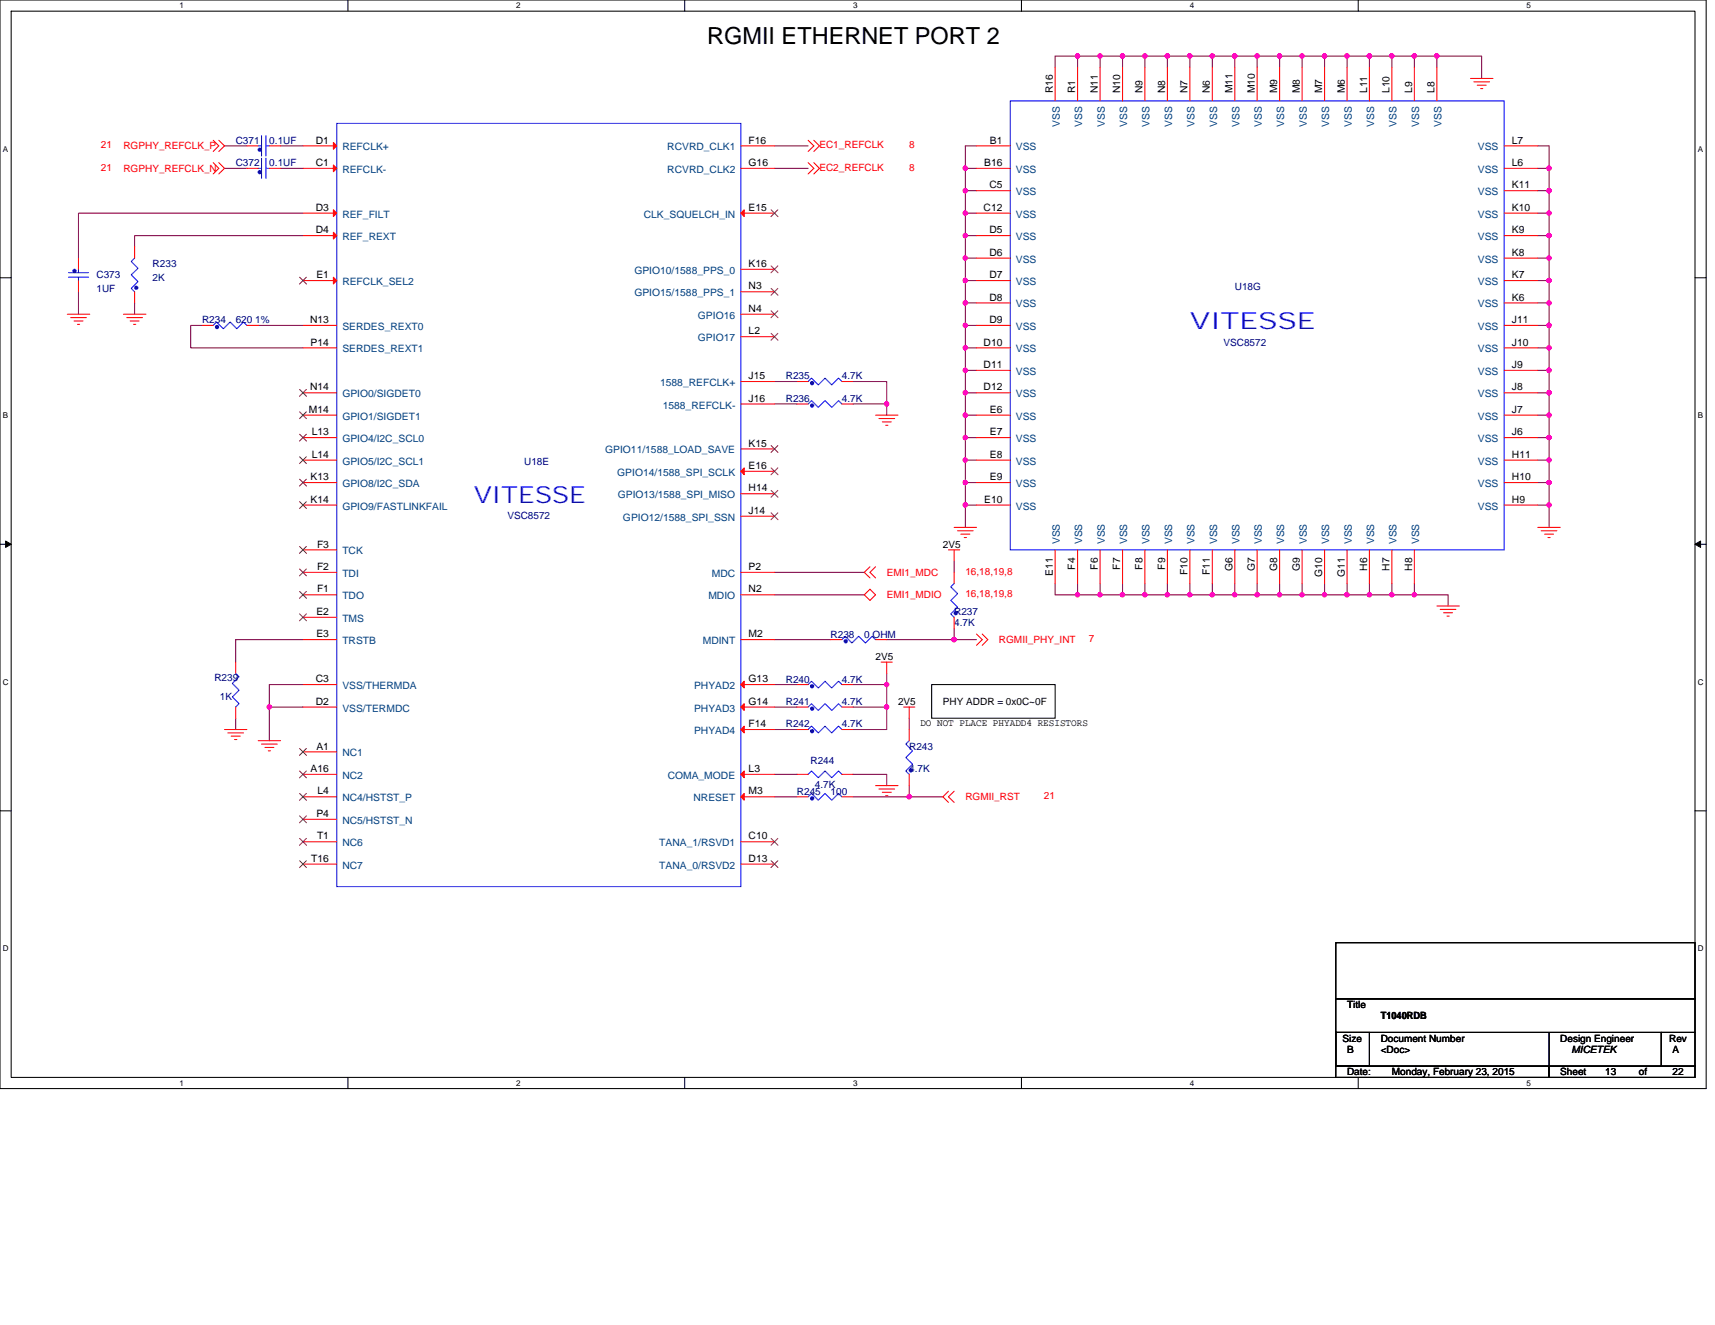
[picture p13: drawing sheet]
<svg xmlns="http://www.w3.org/2000/svg" width="279mm" height="216mm" viewBox="0 0 279 216" stroke-linecap="round" stroke-linejoin="round" font-family="sans-serif">
<defs><g id="words">
<text font-size="3.8" x="115.2" y="7.1">RGMII ETHERNET PORT 2</text>
<g font-size="3.8" fill="#00f">
<text x="193.8" y="53.6">VITESSE</text>
<text x="77.2" y="81.9">VITESSE</text>
</g>
<g font-size="1.7">
<text x="171.5" y="15.2" transform="rotate(-90 171.5 15.2)">R16</text>
<text x="175.2" y="15.2" transform="rotate(-90 175.2 15.2)">R1</text>
<text x="178.8" y="15.2" transform="rotate(-90 178.8 15.2)">N11</text>
<text x="182.5" y="15.2" transform="rotate(-90 182.5 15.2)">N10</text>
<text x="186.1" y="15.2" transform="rotate(-90 186.1 15.2)">N9</text>
<text x="189.8" y="15.2" transform="rotate(-90 189.8 15.2)">N8</text>
<text x="193.5" y="15.2" transform="rotate(-90 193.5 15.2)">N7</text>
<text x="197.1" y="15.2" transform="rotate(-90 197.1 15.2)">N6</text>
<text x="200.8" y="15.2" transform="rotate(-90 200.8 15.2)">M11</text>
<text x="204.4" y="15.2" transform="rotate(-90 204.4 15.2)">M10</text>
<text x="208.1" y="15.2" transform="rotate(-90 208.1 15.2)">M9</text>
<text x="211.8" y="15.2" transform="rotate(-90 211.8 15.2)">M8</text>
<text x="215.4" y="15.2" transform="rotate(-90 215.4 15.2)">M7</text>
<text x="219.1" y="15.2" transform="rotate(-90 219.1 15.2)">M6</text>
<text x="222.7" y="15.2" transform="rotate(-90 222.7 15.2)">L11</text>
<text x="226.4" y="15.2" transform="rotate(-90 226.4 15.2)">L10</text>
<text x="230" y="15.2" transform="rotate(-90 230 15.2)">L9</text>
<text x="233.7" y="15.2" transform="rotate(-90 233.7 15.2)">L8</text>
<text x="51.5" y="23.4">D1</text>
<text x="122" y="23.4">F16</text>
<text x="161.3" y="23.4">B1</text>
<text x="246.3" y="23.4">L7</text>
<text x="51.5" y="27.1">C1</text>
<text x="122" y="27.1">G16</text>
<text x="160.3" y="27.1">B16</text>
<text x="246.3" y="27.1">L6</text>
<text x="51.5" y="34.4">D3</text>
<text x="122" y="34.4">E15</text>
<text x="160.3" y="34.4">C12</text>
<text x="161.2" y="30.7">C5</text>
<text x="246.3" y="34.4">K10</text>
<text x="246.3" y="30.7">K11</text>
<text x="51.5" y="38">D4</text>
<text x="161.2" y="38">D5</text>
<text x="161.2" y="41.7">D6</text>
<text x="246.3" y="41.7">K8</text>
<text x="246.3" y="38">K9</text>
<text x="51.5" y="45.3">E1</text>
<text x="122" y="47.2">N3</text>
<text x="122" y="43.5">K16</text>
<text x="161.2" y="45.3">D7</text>
<text x="246.3" y="45.3">K7</text>
<text x="50.5" y="52.6">N13</text>
<text x="122" y="50.8">N4</text>
<text x="161.2" y="52.6">D9</text>
<text x="161.2" y="49">D8</text>
<text x="246.3" y="52.6">J11</text>
<text x="246.3" y="49">K6</text>
<text x="50.6" y="56.3">P14</text>
<text x="122" y="54.5">L2</text>
<text x="160.3" y="56.3">D10</text>
<text x="160.3" y="60">D11</text>
<text x="246.3" y="60">J9</text>
<text x="246.3" y="56.3">J10</text>
<text x="50.5" y="63.6">N14</text>
<text x="122" y="61.8">J15</text>
<text x="122" y="65.4">J16</text>
<text x="160.3" y="63.6">D12</text>
<text x="246.3" y="63.6">J8</text>
<text x="50.3" y="67.3">M14</text>
<text x="50.8" y="70.9">L13</text>
<text x="161.3" y="67.3">E6</text>
<text x="161.3" y="70.9">E7</text>
<text x="246.3" y="70.9">J6</text>
<text x="246.3" y="67.3">J7</text>
<text x="50.8" y="74.6">L14</text>
<text x="122" y="76.4">E16</text>
<text x="122" y="72.8">K15</text>
<text x="161.3" y="74.6">E8</text>
<text x="246.3" y="74.6">H11</text>
<text x="50.6" y="78.3">K13</text>
<text x="50.6" y="81.9">K14</text>
<text x="122" y="83.7">J14</text>
<text x="122" y="80.1">H14</text>
<text x="160.3" y="81.9">E10</text>
<text x="161.3" y="78.3">E9</text>
<text x="246.3" y="81.9">H9</text>
<text x="246.3" y="78.3">H10</text>
<text x="51.6" y="89.2">F3</text>
<text x="51.6" y="92.9">F2</text>
<text x="122" y="92.9">P2</text>
<text x="171.5" y="93.9" transform="rotate(-90 171.5 93.9)">E11</text>
<text x="175.2" y="92.8" transform="rotate(-90 175.2 92.8)">F4</text>
<text x="178.8" y="92.8" transform="rotate(-90 178.8 92.8)">F6</text>
<text x="182.5" y="92.8" transform="rotate(-90 182.5 92.8)">F7</text>
<text x="186.1" y="92.8" transform="rotate(-90 186.1 92.8)">F8</text>
<text x="189.8" y="92.8" transform="rotate(-90 189.8 92.8)">F9</text>
<text x="193.5" y="93.7" transform="rotate(-90 193.5 93.7)">F10</text>
<text x="197.1" y="93.7" transform="rotate(-90 197.1 93.7)">F11</text>
<text x="200.8" y="93.1" transform="rotate(-90 200.8 93.1)">G6</text>
<text x="204.4" y="93.1" transform="rotate(-90 204.4 93.1)">G7</text>
<text x="208.1" y="93.1" transform="rotate(-90 208.1 93.1)">G8</text>
<text x="211.8" y="93.1" transform="rotate(-90 211.8 93.1)">G9</text>
<text x="215.4" y="94" transform="rotate(-90 215.4 94)">G10</text>
<text x="219.1" y="94" transform="rotate(-90 219.1 94)">G11</text>
<text x="222.7" y="93" transform="rotate(-90 222.7 93)">H6</text>
<text x="226.4" y="93" transform="rotate(-90 226.4 93)">H7</text>
<text x="230" y="93" transform="rotate(-90 230 93)">H8</text>
<text x="51.5" y="100.2">E2</text>
<text x="51.6" y="96.5">F1</text>
<text x="122" y="96.5">N2</text>
<text x="51.5" y="103.8">E3</text>
<text x="122" y="103.8">M2</text>
<text x="51.5" y="111.2">C3</text>
<text x="122" y="111.2">G13</text>
<text x="51.5" y="114.8">D2</text>
<text x="122" y="114.8">G14</text>
<text x="122" y="118.5">F14</text>
<text x="50.6" y="125.8">A16</text>
<text x="51.5" y="122.1">A1</text>
<text x="122" y="125.8">L3</text>
<text x="51.7" y="129.5">L4</text>
<text x="122" y="129.5">M3</text>
<text x="51.5" y="133.1">P4</text>
<text x="51.6" y="136.8">T1</text>
<text x="122" y="136.8">C10</text>
<text x="50.7" y="140.4">T16</text>
<text x="122" y="140.4">D13</text>
</g>
<g font-size="1.7" fill="#004080">
<text x="172.7" y="20.7" transform="rotate(-90 172.7 20.7)">VSS</text>
<text x="176.3" y="20.7" transform="rotate(-90 176.3 20.7)">VSS</text>
<text x="180" y="20.7" transform="rotate(-90 180 20.7)">VSS</text>
<text x="183.6" y="20.7" transform="rotate(-90 183.6 20.7)">VSS</text>
<text x="187.3" y="20.7" transform="rotate(-90 187.3 20.7)">VSS</text>
<text x="190.9" y="20.7" transform="rotate(-90 190.9 20.7)">VSS</text>
<text x="194.6" y="20.7" transform="rotate(-90 194.6 20.7)">VSS</text>
<text x="198.3" y="20.7" transform="rotate(-90 198.3 20.7)">VSS</text>
<text x="201.9" y="20.7" transform="rotate(-90 201.9 20.7)">VSS</text>
<text x="205.6" y="20.7" transform="rotate(-90 205.6 20.7)">VSS</text>
<text x="209.2" y="20.7" transform="rotate(-90 209.2 20.7)">VSS</text>
<text x="212.9" y="20.7" transform="rotate(-90 212.9 20.7)">VSS</text>
<text x="216.6" y="20.7" transform="rotate(-90 216.6 20.7)">VSS</text>
<text x="220.2" y="20.7" transform="rotate(-90 220.2 20.7)">VSS</text>
<text x="223.9" y="20.7" transform="rotate(-90 223.9 20.7)">VSS</text>
<text x="227.5" y="20.7" transform="rotate(-90 227.5 20.7)">VSS</text>
<text x="231.2" y="20.7" transform="rotate(-90 231.2 20.7)">VSS</text>
<text x="234.8" y="20.7" transform="rotate(-90 234.8 20.7)">VSS</text>
<text x="55.8" y="24.5">REFCLK+</text>
<text x="55.8" y="28.2">REFCLK-</text>
<text x="108.7" y="24.5">RCVRD_CLK1</text>
<text x="108.7" y="28.2">RCVRD_CLK2</text>
<text x="165.5" y="24.5">VSS</text>
<text x="165.5" y="28.2">VSS</text>
<text x="240.8" y="28.2">VSS</text>
<text x="240.8" y="24.5">VSS</text>
<text x="55.8" y="35.5">REF_FILT</text>
<text x="104.9" y="35.5">CLK_SQUELCH_IN</text>
<text x="165.5" y="31.8">VSS</text>
<text x="165.5" y="35.5">VSS</text>
<text x="240.8" y="35.5">VSS</text>
<text x="240.8" y="31.8">VSS</text>
<text x="55.8" y="39.1">REF_REXT</text>
<text x="165.5" y="39.1">VSS</text>
<text x="240.8" y="39.1">VSS</text>
<text x="55.8" y="46.5">REFCLK_SEL2</text>
<text x="103.4" y="44.6">GPIO10/1588_PPS_0</text>
<text x="165.5" y="42.8">VSS</text>
<text x="165.5" y="46.5">VSS</text>
<text x="240.8" y="42.8">VSS</text>
<text x="240.8" y="46.5">VSS</text>
<text x="55.8" y="53.8">SERDES_REXT0</text>
<text x="103.4" y="48.3">GPIO15/1588_PPS_1</text>
<text x="113.7" y="51.9">GPIO16</text>
<text x="165.5" y="53.8">VSS</text>
<text x="165.5" y="50.1">VSS</text>
<text x="240.8" y="53.8">VSS</text>
<text x="240.8" y="50.1">VSS</text>
<text x="55.8" y="57.4">SERDES_REXT1</text>
<text x="113.7" y="55.6">GPIO17</text>
<text x="165.5" y="57.4">VSS</text>
<text x="240.8" y="57.4">VSS</text>
<text x="55.8" y="64.7">GPIO0/SIGDET0</text>
<text x="107.5" y="62.9">1588_REFCLK+</text>
<text x="165.5" y="61.1">VSS</text>
<text x="165.5" y="64.7">VSS</text>
<text x="240.8" y="64.7">VSS</text>
<text x="240.8" y="61.1">VSS</text>
<text x="55.8" y="68.4">GPIO1/SIGDET1</text>
<text x="108" y="66.6">1588_REFCLK-</text>
<text x="165.5" y="68.4">VSS</text>
<text x="240.8" y="68.4">VSS</text>
<text x="55.8" y="72.1">GPIO4/I2C_SCL0</text>
<text x="55.8" y="75.7">GPIO5/I2C_SCL1</text>
<text x="98.6" y="73.9">GPIO11/1588_LOAD_SAVE</text>
<text x="100.6" y="77.5">GPIO14/1588_SPI_SCLK</text>
<text x="165.5" y="72.1">VSS</text>
<text x="165.5" y="75.7">VSS</text>
<text x="240.8" y="75.7">VSS</text>
<text x="240.8" y="72.1">VSS</text>
<text x="55.8" y="79.4">GPIO8/I2C_SDA</text>
<text x="55.8" y="83">GPIO9/FASTLINKFAIL</text>
<text x="100.6" y="81.2">GPIO13/1588_SPI_MISO</text>
<text x="165.5" y="79.4">VSS</text>
<text x="165.5" y="83">VSS</text>
<text x="240.8" y="83">VSS</text>
<text x="240.8" y="79.4">VSS</text>
<text x="101.5" y="84.9">GPIO12/1588_SPI_SSN</text>
<text x="172.7" y="88.7" transform="rotate(-90 172.7 88.7)">VSS</text>
<text x="176.3" y="88.7" transform="rotate(-90 176.3 88.7)">VSS</text>
<text x="180" y="88.7" transform="rotate(-90 180 88.7)">VSS</text>
<text x="183.6" y="88.7" transform="rotate(-90 183.6 88.7)">VSS</text>
<text x="187.3" y="88.7" transform="rotate(-90 187.3 88.7)">VSS</text>
<text x="190.9" y="88.7" transform="rotate(-90 190.9 88.7)">VSS</text>
<text x="194.6" y="88.7" transform="rotate(-90 194.6 88.7)">VSS</text>
<text x="198.3" y="88.7" transform="rotate(-90 198.3 88.7)">VSS</text>
<text x="201.9" y="88.7" transform="rotate(-90 201.9 88.7)">VSS</text>
<text x="205.6" y="88.7" transform="rotate(-90 205.6 88.7)">VSS</text>
<text x="209.2" y="88.7" transform="rotate(-90 209.2 88.7)">VSS</text>
<text x="212.9" y="88.7" transform="rotate(-90 212.9 88.7)">VSS</text>
<text x="216.6" y="88.7" transform="rotate(-90 216.6 88.7)">VSS</text>
<text x="220.2" y="88.7" transform="rotate(-90 220.2 88.7)">VSS</text>
<text x="223.9" y="88.7" transform="rotate(-90 223.9 88.7)">VSS</text>
<text x="227.5" y="88.7" transform="rotate(-90 227.5 88.7)">VSS</text>
<text x="231.2" y="88.7" transform="rotate(-90 231.2 88.7)">VSS</text>
<text x="55.8" y="90.3">TCK</text>
<text x="55.8" y="94">TDI</text>
<text x="116" y="94">MDC</text>
<text x="55.8" y="97.7">TDO</text>
<text x="55.8" y="101.3">TMS</text>
<text x="115.4" y="97.7">MDIO</text>
<text x="55.8" y="105">TRSTB</text>
<text x="114.5" y="105">MDINT</text>
<text x="55.8" y="112.3">VSS/THERMDA</text>
<text x="113.1" y="112.3">PHYAD2</text>
<text x="55.8" y="116">VSS/TERMDC</text>
<text x="113.1" y="116">PHYAD3</text>
<text x="113.1" y="119.6">PHYAD4</text>
<text x="55.8" y="123.3">NC1</text>
<text x="55.8" y="126.9">NC2</text>
<text x="55.8" y="130.6">NC4/HSTST_P</text>
<text x="108.8" y="126.9">COMA_MODE</text>
<text x="113" y="130.6">NRESET</text>
<text x="55.8" y="137.9">NC6</text>
<text x="55.8" y="134.2">NC5/HSTST_N</text>
<text x="107.4" y="137.9">TANA_1/RSVD1</text>
<text x="55.8" y="141.5">NC7</text>
<text x="107.4" y="141.5">TANA_0/RSVD2</text>
</g>
<g font-size="1.6" fill="#000080">
<text x="38.4" y="23.4">C371</text>
<text x="43.9" y="23.4">0.1UF</text>
<text x="38.4" y="27.1">C372</text>
<text x="43.9" y="27.1">0.1UF</text>
<text x="15.7" y="45.4">C373</text>
<text x="15.7" y="47.6">1UF</text>
<text x="24.9" y="43.5">R233</text>
<text x="24.9" y="45.7">2K</text>
<text x="201.2" y="47.2">U18G</text>
<text x="32.9" y="52.7">R234</text>
<text x="38.4" y="52.7">620 1%</text>
<text x="199.3" y="56.3">VSC8572</text>
<text x="128" y="61.8">R235</text>
<text x="128" y="65.5">R236</text>
<text x="137.2" y="61.8">4.7K</text>
<text x="137.2" y="65.5">4.7K</text>
<text x="85.4" y="75.7">U18E</text>
<text x="82.7" y="84.5">VSC8572</text>
<text x="155.4" y="100.2">R237</text>
<text x="135.3" y="103.9">R238</text>
<text x="140.8" y="103.9">0 OHM</text>
<text x="155.4" y="102.1">4.7K</text>
<text x="34.9" y="111">R239</text>
<text x="128" y="111.2">R240</text>
<text x="137.2" y="111.2">4.7K</text>
<text x="35.8" y="114.1">1K</text>
<text x="128" y="114.9">R241</text>
<text x="128" y="118.5">R242</text>
<text x="137.2" y="114.9">4.7K</text>
<text x="137.2" y="118.5">4.7K</text>
<text x="132" y="124.5">R244</text>
<text x="148.1" y="122.2">R243</text>
<text x="148.1" y="125.8">4.7K</text>
<text x="129.8" y="129.5">R245</text>
<text x="132.8" y="128.4">4.7K</text>
<text x="135.3" y="129.5">100</text>
</g>
<g font-size="1.6" fill="#f00">
<text x="16.4" y="24.2">21</text>
<text x="16.4" y="27.8">21</text>
<text x="20.1" y="24.3">RGPHY_REFCLK_P</text>
<text x="20.1" y="28">RGPHY_REFCLK_N</text>
<text x="133.5" y="24.2">EC1_REFCLK</text>
<text x="133.5" y="27.8">EC2_REFCLK</text>
<text x="148.1" y="24.2">8</text>
<text x="148.1" y="27.8">8</text>
<text x="144.5" y="93.8">EMI1_MDC</text>
<text x="157.3" y="93.6">16,18,19,8</text>
<text x="144.5" y="97.5">EMI1_MDIO</text>
<text x="157.3" y="97.3">16,18,19,8</text>
<text x="162.8" y="104.8">RGMII_PHY_INT</text>
<text x="177.4" y="104.6">7</text>
<text x="157.3" y="130.4">RGMII_RST</text>
<text x="170.1" y="130.2">21</text>
</g>
<g font-size="1.6">
<text x="153.6" y="89.3">2V5</text>
<text x="142.6" y="107.5">2V5</text>
<text x="146.3" y="114.9">2V5</text>
<text x="149.9" y="118.3">DO NOT PLACE PHYADD4 RESISTORS</text>
<text x="153.6" y="114.9">PHY ADDR = 0x0C~0F</text>
<text x="219.5" y="164.2">Title</text>
<text x="224.9" y="166.1">T1040RDB</text>
<text x="218.7" y="169.7">Size</text>
<text x="219.5" y="171.6">B</text>
<text x="224.9" y="169.7">Document Number</text>
<text x="224.9" y="171.6">&lt;Doc&gt;</text>
<text x="254.2" y="169.7">Design Engineer</text>
<text x="256" y="171.6">MICETEK</text>
<text x="271.9" y="169.7">Rev</text>
<text x="272.5" y="171.6">A</text>
<text x="219.5" y="175.2">Date:</text>
<text x="226.8" y="175.2">Monday, February 23, 2015</text>
<text x="254.2" y="175.2">Sheet</text>
<text x="261.5" y="175.2">13</text>
<text x="267" y="175.2">of</text>
<text x="272.5" y="175.2">22</text>
</g>
<g font-size="1.3">
<text x="29.3" y="1.4">1</text>
<text x="84.1" y="1.4">2</text>
<text x="139" y="1.4">3</text>
<text x="193.8" y="1.4">4</text>
<text x="248.7" y="1.4">5</text>
<text x=".5" y="24.7">A</text>
<text x="276.6" y="24.7">A</text>
<text x=".5" y="68.2">B</text>
<text x="276.6" y="68.2">B</text>
<text x=".5" y="111.6">C</text>
<text x="276.6" y="111.6">C</text>
<text x=".5" y="155">D</text>
<text x="276.6" y="155">D</text>
<text x="29.3" y="176.9">1</text>
<text x="84.1" y="176.9">2</text>
<text x="139" y="176.9">3</text>
<text x="193.8" y="176.9">4</text>
<text x="248.7" y="176.9">5</text>
</g>
</g></defs>
<path d="M0 0h278v177.4h-278zM1.8 1.8h274.3v173.8h-274.3z" fill="none" stroke="#000" stroke-width=".17"/>
<g fill="#fff">
<path d="M29.3 .2h.7v1.5h-.7z"/>
<path d="M29.3 175.7h.7v1.5h-.7z"/>
</g>
<path d="M56.7 0v1.8M56.7 175.6v1.8" fill="none" stroke="#000" stroke-width=".17"/>
<g fill="#fff">
<path d="M84.1 .2h.7v1.5h-.7z"/>
<path d="M84.1 175.7h.7v1.5h-.7z"/>
</g>
<path d="M111.5 0v1.8M111.5 175.6v1.8" fill="none" stroke="#000" stroke-width=".17"/>
<g fill="#fff">
<path d="M139 .2h.7v1.5h-.7z"/>
<path d="M139 175.7h.7v1.5h-.7z"/>
</g>
<path d="M166.4 0v1.8M166.4 175.6v1.8" fill="none" stroke="#000" stroke-width=".17"/>
<g fill="#fff">
<path d="M193.8 .2h.8v1.5h-.8z"/>
<path d="M193.8 175.7h.8v1.5h-.8z"/>
</g>
<path d="M221.3 0v1.8M221.3 175.6v1.8" fill="none" stroke="#000" stroke-width=".17"/>
<g fill="#fff">
<path d="M248.7 .2h.7v1.5h-.7z"/>
<path d="M248.7 175.7h.7v1.5h-.7z"/>
<path d="M.5 23.5h.8v1.5h-.8z"/>
<path d="M276.6 23.5h.9v1.5h-.9z"/>
<path d="M.5 67h.8v1.4h-.8z"/>
<path d="M276.6 67h.9v1.4h-.9z"/>
</g>
<path d="M0 45.3h1.8M276.1 45.3h1.9" fill="none" stroke="#000" stroke-width=".17"/>
<g fill="#fff">
<path d="M.5 110.4h.9v1.5h-.9z"/>
<path d="M276.6 110.4h1v1.5h-1z"/>
</g>
<path d="M0 88.7h1.8M276.1 88.7h1.9" fill="none" stroke="#000" stroke-width=".17"/>
<path d="M.9 88.2l.9 .5-.9 .5zM276.1 88.7l1-.5v1z" fill="#000" stroke="#000" stroke-width=".16"/>
<g fill="#fff">
<path d="M.5 153.8h.9v1.5h-.9z"/>
<path d="M276.6 153.8h1v1.5h-1z"/>
</g>
<path d="M151.8 111.5h20.1v5.5h-20.1zM0 132.1h1.8M276.1 132.1h1.9M217.6 153.6h58.5v9.2h-58.5zM217.6 162.8h58.5v5.4h-58.5zM217.6 168.2h53.1v5.5h-53.1zM217.6 173.7h34.8v1.9h-34.8zM217.6 168.2h5.5v5.5h-5.5zM252.4 173.7h23.7v1.9h-23.7zM252.4 168.2v5.5M270.7 168.2h5.4v5.5h-5.4z" fill="none" stroke="#000" stroke-width=".17"/>
<g fill="none" stroke="#800040" stroke-width=".17">
<path d="M175.6 9.1v1.9M175.6 9.1h3.6M175.6 9.1h-3.7v1.9M179.2 9.1v1.9M179.2 9.1h3.7M182.9 9.1v1.9M182.9 9.1h3.6M186.5 9.1v1.9M186.5 9.1h3.7M190.2 9.1v1.9M190.2 9.1h3.6M193.8 9.1v1.9"/>
<path d="M193.8 9.1h3.7M197.5 9.1v1.9M197.5 9.1h3.7M201.2 9.1v1.9M201.2 9.1h3.6M204.8 9.1v1.9M204.8 9.1h3.7M208.5 9.1v1.9M208.5 9.1h3.6M212.1 9.1v1.9M212.1 9.1h3.7M215.8 9.1v1.9"/>
<path d="M215.8 9.1h3.7M219.5 9.1v1.9M219.5 9.1h3.6M223.1 9.1v1.9M223.1 9.1h3.7M226.8 9.1h3.6M226.8 9.1v1.9M230.4 9.1v1.9M230.4 9.1h3.7M234.1 9.1v1.9M234.1 9.1h7.3v3.7M36.6 23.8h3.6"/>
<path d="M36.6 27.4h3.6M45.7 23.8h3.7M45.7 27.4h3.7M49.4 34.7h-36.6v7.4M49.4 38.4h-27.5v1.8M126.2 23.8h5.5M126.2 27.4h5.5M157.3 27.4h1.8M157.3 31.1h1.8M157.3 34.7h1.8M157.3 38.4h1.8M157.3 34.7v3.7"/>
<path d="M157.3 27.4v3.7M157.3 38.4v3.7M157.3 31.1v3.6M159.1 23.8h-1.8v3.6M250.5 38.4h1.9M250.5 34.7h1.9M250.5 31.1h1.9M250.5 27.4h1.9M250.5 23.8h1.9v3.6M252.4 38.4v3.7M252.4 34.7v3.7M252.4 31.1v3.6"/>
<path d="M252.4 27.4v3.7M12.8 47.5v3.7M21.9 49.4v1.8M32.9 53h-1.8v3.7h18.3M42.1 53h7.3M157.3 42.1h1.8M157.3 45.7h1.8M157.3 49.4h1.8M157.3 53h1.8M157.3 56.7h1.8M157.3 53v3.7M157.3 42.1v3.6"/>
<path d="M157.3 56.7v3.6M157.3 45.7v3.7M157.3 49.4v3.6M250.5 56.7h1.9M250.5 53h1.9M250.5 49.4h1.9M250.5 45.7h1.9M250.5 42.1h1.9M252.4 56.7v3.6M252.4 53v3.7M252.4 49.4v3.6M252.4 45.7v3.7"/>
<path d="M252.4 42.1v3.6M126.2 62.2h3.6M126.2 65.8h3.6M139 62.2h5.5v3.6M139 65.8h5.5M144.5 65.8v1.8M157.3 60.3h1.8M157.3 64h1.8M157.3 67.6h1.8M157.3 71.3h1.8M157.3 75h1.8M157.3 78.6h1.8"/>
<path d="M157.3 71.3v3.7M157.3 67.6v3.7M157.3 64v3.6M157.3 60.3v3.7M157.3 75v3.6M157.3 78.6v3.7M250.5 78.6h1.9M250.5 75h1.9M250.5 71.3h1.9M250.5 67.6h1.9M250.5 64h1.9M250.5 60.3h1.9"/>
<path d="M252.4 78.6v3.7M252.4 75v3.6M252.4 71.3v3.7M252.4 67.6v3.7M252.4 64v3.6M252.4 60.3v3.7M126.2 93.3h14.6M126.2 96.9h14.6M155.4 91.4v1.9M157.3 82.3h1.8M157.3 82.3v3.6M171.9 95.1v1.8h3.7"/>
<path d="M175.6 96.9h3.6M175.6 95.1v1.8M179.2 95.1v1.8M179.2 96.9h3.7M182.9 96.9h3.6M182.9 95.1v1.8M186.5 96.9h3.7M186.5 95.1v1.8M190.2 96.9h3.6M190.2 95.1v1.8M193.8 96.9h3.7M193.8 95.1v1.8"/>
<path d="M197.5 96.9h3.7M197.5 95.1v1.8M201.2 96.9h3.6M201.2 95.1v1.8M204.8 96.9h3.7M204.8 95.1v1.8M208.5 96.9h3.6M208.5 95.1v1.8M212.1 96.9h3.7M212.1 95.1v1.8M215.8 95.1v1.8M215.8 96.9h3.7"/>
<path d="M219.5 95.1v1.8M219.5 96.9h3.6M223.1 95.1v1.8M223.1 96.9h3.7M226.8 95.1v1.8M226.8 96.9h3.6M230.4 96.9h5.5v1.8M230.4 95.1v1.8M250.5 82.3h1.9M252.4 82.3v3.6M38.4 117v1.9M49.4 111.5h-5.5v3.7"/>
<path d="M49.4 115.2h-5.5v5.5M49.4 104.2h-11v3.7M126.2 104.2h9.1M126.2 111.5h3.6M126.2 115.2h3.6M126.2 118.9h3.6M139 111.5h5.5M139 115.2h5.5M144.5 104.2h10.9M144.5 109.7v1.8M144.5 115.2v3.7h-5.5M144.5 111.5v3.7"/>
<path d="M148.1 117v1.9M155.4 102.4v1.8M155.4 104.2h3.7M126.2 126.2h3.6M126.2 129.8h3.6M139 126.2h5.5v1.8M139 129.8h9.1M148.1 128v1.8M148.1 129.8h5.5"/>
</g>
<g fill="#f0f" stroke="#f0f" stroke-width=".17">
<circle cx="197.5" cy="9.1" r=".36"/>
<circle cx="182.9" cy="9.1" r=".36"/>
<circle cx="215.8" cy="9.1" r=".36"/>
<circle cx="175.5" cy="9.1" r=".36"/>
<circle cx="179.2" cy="9.1" r=".36"/>
<circle cx="201.1" cy="9.1" r=".36"/>
<circle cx="186.5" cy="9.1" r=".36"/>
<circle cx="212.1" cy="9.1" r=".36"/>
<circle cx="204.8" cy="9.1" r=".36"/>
<circle cx="193.8" cy="9.1" r=".36"/>
<circle cx="230.4" cy="9.1" r=".36"/>
<circle cx="190.2" cy="9.1" r=".36"/>
<circle cx="208.5" cy="9.1" r=".36"/>
<circle cx="219.4" cy="9.1" r=".36"/>
<circle cx="157.3" cy="34.7" r=".35"/>
<circle cx="157.3" cy="71.3" r=".35"/>
<circle cx="157.2" cy="67.6" r=".36"/>
<circle cx="157.3" cy="53" r=".35"/>
<circle cx="157.2" cy="64" r=".36"/>
<circle cx="157.3" cy="42" r=".35"/>
<circle cx="157.2" cy="27.4" r=".36"/>
<circle cx="157.3" cy="56.7" r=".35"/>
<circle cx="157.3" cy="38.4" r=".35"/>
<circle cx="157.3" cy="60.3" r=".35"/>
<circle cx="157.3" cy="75" r=".35"/>
<circle cx="157.2" cy="31.1" r=".36"/>
<circle cx="157.2" cy="45.7" r=".36"/>
<circle cx="157.2" cy="49.4" r=".36"/>
<circle cx="212.1" cy="96.9" r=".35"/>
<circle cx="175.5" cy="96.9" r=".35"/>
<circle cx="230.4" cy="96.9" r=".35"/>
<circle cx="208.5" cy="96.9" r=".35"/>
<circle cx="190.2" cy="96.9" r=".35"/>
<circle cx="186.5" cy="96.9" r=".36"/>
<circle cx="179.2" cy="96.9" r=".35"/>
<circle cx="201.2" cy="96.9" r=".36"/>
<circle cx="193.8" cy="96.9" r=".35"/>
<circle cx="182.9" cy="96.9" r=".36"/>
<circle cx="204.8" cy="96.9" r=".36"/>
<circle cx="197.5" cy="96.9" r=".35"/>
<circle cx="144.4" cy="115.2" r=".35"/>
<circle cx="144.4" cy="111.5" r=".35"/>
<circle cx="43.9" cy="115.2" r=".35"/>
<circle cx="144.4" cy="65.8" r=".35"/>
<circle cx="155.4" cy="104.2" r=".36"/>
<circle cx="148.1" cy="129.8" r=".35"/>
<circle cx="234.1" cy="9.1" r=".36"/>
<circle cx="157.2" cy="82.3" r=".36"/>
<circle cx="157.3" cy="78.6" r=".35"/>
<circle cx="226.7" cy="9.1" r=".36"/>
<circle cx="223.1" cy="9.1" r=".36"/>
<circle cx="252.4" cy="82.3" r=".36"/>
<circle cx="252.4" cy="78.6" r=".35"/>
<circle cx="252.4" cy="75" r=".35"/>
<circle cx="252.4" cy="71.3" r=".35"/>
<circle cx="252.4" cy="67.6" r=".36"/>
<circle cx="252.4" cy="64" r=".36"/>
<circle cx="252.4" cy="60.3" r=".35"/>
<circle cx="252.4" cy="56.7" r=".35"/>
<circle cx="252.4" cy="53" r=".35"/>
<circle cx="252.4" cy="49.4" r=".36"/>
<circle cx="252.4" cy="45.7" r=".36"/>
<circle cx="252.4" cy="42" r=".35"/>
<circle cx="252.4" cy="38.4" r=".35"/>
<circle cx="252.4" cy="34.7" r=".35"/>
<circle cx="252.4" cy="31.1" r=".36"/>
<circle cx="252.4" cy="27.4" r=".36"/>
<circle cx="226.7" cy="96.9" r=".35"/>
<circle cx="223.1" cy="96.9" r=".36"/>
<circle cx="219.4" cy="96.9" r=".36"/>
<circle cx="215.8" cy="96.9" r=".35"/>
</g>
<g fill="none" stroke="#f00" stroke-width=".17">
<path d="M171.9 11v5.4M175.6 11v5.4M179.2 11v5.4M182.9 11v5.4M186.5 11v5.4M190.2 11v5.4M193.8 11v5.4M197.5 11v5.4M201.2 11v5.4M204.8 11v5.4M208.5 11v5.4M212.1 11v5.4"/>
<path d="M215.8 11v5.4M219.5 11v5.4M223.1 11v5.4M226.8 11v5.4M230.4 11v5.4M234.1 11v5.4M239.6 12.8h3.6M240.1 13.3h2.6M240.7 13.9h1.4M241.2 14.4h.4M34.7 26.5l.9 .9-.9 .9M34.7 22.9l.9 .9-.9 .9"/>
<path d="M35.6 26.5l1 .9-1 .9M35.6 22.9l1 .9-1 .9M40.2 23.8h1.9M40.2 27.4h1.9M43.9 23.8h1.8M43.9 27.4h1.8M49.4 23.8h5.5M49.4 27.4h5.5M49.4 34.7h5.5M49.4 38.4h5.5M120.7 23.8h5.5M120.7 27.4h5.5"/>
<path d="M120.7 34.7h5.5M131.7 22.9l.9 .9-.9 .9M131.7 26.5l.9 .9-.9 .9M132.6 22.9l.9 .9-.9 .9M132.6 26.5l.9 .9-.9 .9M159.1 23.8h5.5M159.1 27.4h5.5M159.1 31.1h5.5M159.1 38.4h5.5M159.1 34.7h5.5M245 34.7h5.5M245 31.1h5.5"/>
<path d="M245 38.4h5.5M245 27.4h5.5M245 23.8h5.5M11 51.2h3.6M11.5 51.8h2.6M12.1 52.3h1.4M12.6 52.9h.4M12.8 42.1v1.8M12.8 45.7v1.8M20.1 51.2h3.7M20.7 51.8h2.5M21.2 52.3h1.5"/>
<path d="M21.8 52.9h.3M21.9 47.5v1.9M21.9 40.2v1.9M32.9 53h1.8M40.2 53h1.9M49.4 45.7h5.5M49.4 53h5.5M49.4 56.7h5.5M120.7 47.5h5.5M120.7 51.2h5.5M120.7 54.9h5.5M120.7 43.9h5.5"/>
<path d="M159.1 42.1h5.5M159.1 45.7h5.5M159.1 53h5.5M159.1 56.7h5.5M159.1 49.4h5.5M245 42.1h5.5M245 45.7h5.5M245 53h5.5M245 49.4h5.5M245 56.7h5.5M49.4 64h5.5M49.4 67.6h5.5"/>
<path d="M49.4 71.3h5.5M49.4 75h5.5M49.4 78.6h5.5M120.7 73.2h5.5M120.7 62.2h5.5M120.7 76.8h5.5M120.7 65.8h5.5M129.8 62.2h1.9M129.8 65.8h1.9M137.2 62.2h1.8M137.2 65.8h1.8M142.6 67.6h3.7"/>
<path d="M143.2 68.2h2.6M143.7 68.7h1.5M144.3 69.3h.4M159.1 67.6h5.5M159.1 60.3h5.5M159.1 71.3h5.5M159.1 75h5.5M159.1 64h5.5M159.1 78.6h5.5M245 78.6h5.5M245 75h5.5M245 71.3h5.5"/>
<path d="M245 67.6h5.5M245 64h5.5M245 60.3h5.5M49.4 89.6h5.5M49.4 96.9h5.5M49.4 93.3h5.5M49.4 82.3h5.5M120.7 96.9h5.5M120.7 93.3h5.5M120.7 84.1h5.5M120.7 80.5h5.5M140.8 96.9l.9-.9 .9 .9-.9 .9z"/>
<path d="M141.7 92.4l-.9 .9 .9 .9M142.6 92.4l-.9 .9 .9 .9M154.5 89.6h1.9M155.4 85.9h3.7M155.4 93.3v1.8M155.4 89.6v1.8M156 86.5h2.5M156.5 87h1.5M157.1 87.6h.4M159.1 82.3h5.5M171.9 89.6v5.5M175.6 89.6v5.5"/>
<path d="M179.2 89.6v5.5M182.9 89.6v5.5M186.5 89.6v5.5M190.2 89.6v5.5M193.8 89.6v5.5M197.5 89.6v5.5M201.2 89.6v5.5M204.8 89.6v5.5M208.5 89.6v5.5M212.1 89.6v5.5M215.8 89.6v5.5M219.5 89.6v5.5"/>
<path d="M223.1 89.6v5.5M226.8 89.6v5.5M230.4 89.6v5.5M234.1 98.7h3.6M234.6 99.3h2.6M235.2 99.8h1.4M245 82.3h5.5M250.5 85.9h3.7M251.1 86.5h2.5M251.6 87h1.5M252.2 87.6h.3M36.6 118.9h3.6"/>
<path d="M37.1 119.4h2.6M37.7 120h1.4M38.4 107.9v1.8M38.4 115.2v1.8M49.4 100.6h5.5M49.4 104.2h5.5M49.4 111.5h5.5M49.4 115.2h5.5M120.7 104.2h5.5M120.7 111.5h5.5M120.7 115.2h5.5M120.7 118.9h5.5"/>
<path d="M129.8 115.2h1.9M129.8 118.9h1.9M129.8 111.5h1.9M135.3 104.2h1.9M137.2 115.2h1.8M137.2 118.9h1.8M137.2 111.5h1.8M142.6 104.2h1.9M143.6 107.9h1.8M144.5 107.9v1.8M147.2 115.2h1.8M148.1 115.2v1.8"/>
<path d="M148.1 118.9v1.8M155.4 100.6v1.8M159.1 103.3l.9 .9-.9 1M160 103.3l.9 .9-.9 1M235.7 100.4h.4M38.2 120.5h.4M42.1 120.7h3.6M42.6 121.2h2.6M43.2 121.8h1.4M43.7 122.3h.4M49.4 137.2h5.5M49.4 126.2h5.5"/>
<path d="M49.4 122.5h5.5M49.4 129.8h5.5M49.4 133.5h5.5M120.7 129.8h5.5M120.7 126.2h5.5M120.7 137.2h5.5M129.8 126.2h1.9M129.8 129.8h1.9M137.2 126.2h1.8M137.2 129.8h1.8M142.6 128h3.7M143.2 128.6h2.6"/>
<path d="M143.7 129.1h1.5M144.3 129.6h.4M148.1 126.2v1.8M154.5 128.9l-.9 .9 .9 .9M155.4 128.9l-.9 .9 .9 .9M49.4 140.8h5.5M120.7 140.8h5.5"/>
</g>
<g fill="none" stroke="#00f" stroke-width=".17">
<path d="M164.6 16.4h80.4v73.2h-80.4zM42.1 23.8h.5M42.1 27.4h.5M42.6 22.1v3.3M42.6 25.8v3.3M43.3 23.8h.6M43.3 27.4h.6M43.3 22.1v3.3M43.3 25.8v3.3M54.9 20.1h65.8v124.4h-65.8zM11.2 45.2h3.2M11.2 44.4h3.2"/>
<path d="M12.8 45.2v.5M12.8 43.9v.5M21.9 42.1l-.5 .5 1.1 1.1-1.1 1.1 1.1 1.1-1.1 1.1 .5 .5M34.7 53l.6-.5 1.1 1.1 1.1-1.1 1.1 1.1 1.1-1.1 .5 .5M131.7 62.2l.5-.6 1.1 1.1 1.1-1.1 1.1 1.1 1.1-1.1 .6 .6M131.7 65.8l.5-.5 1.1 1.1 1.1-1.1 1.1 1.1 1.1-1.1 .6 .5M155.4 95.1l-.5 .5 1.1 1.1-1.1 1.1 1.1 1.1-1.1 1.1 .5 .6M38.4 109.7l.5 .6-1.1 1.1 1.1 1.1-1.1 1.1 1.1 1.1-.5 .5M131.7 115.2l.5-.5 1.1 1.1 1.1-1.1 1.1 1.1 1.1-1.1 .6 .5M131.7 118.9l.5-.6 1.1 1.1 1.1-1.1 1.1 1.1 1.1-1.1 .6 .6M131.7 111.5l.5-.5 1.1 1.1 1.1-1.1 1.1 1.1 1.1-1.1 .6 .5M137.2 104.2l.5-.5 1.1 1.1 1.1-1.1 1.1 1.1 1.1-1.1 .5 .5"/>
<path d="M131.7 126.2l.5-.6 1.1 1.1 1.1-1.1 1.1 1.1 1.1-1.1 .6 .6M131.7 129.8l.5-.5 1.1 1.1 1.1-1.1 1.1 1.1 1.1-1.1 .6 .5M148.1 120.7l-.5 .5 1.1 1.1-1.1 1.1 1.1 1.1-1.1 1.1 .5 .6"/>
</g>
<g fill="#00f" stroke="#00f" stroke-width=".17">
<circle cx="132.3" cy="115.5" r=".27"/>
<circle cx="22.2" cy="46.9" r=".27"/>
<circle cx="42.3" cy="24.4" r=".27"/>
<circle cx="132.3" cy="119.1" r=".27"/>
<circle cx="137.8" cy="104.5" r=".27"/>
<circle cx="12.1" cy="44.1" r=".27"/>
<circle cx="132.3" cy="62.4" r=".27"/>
<circle cx="155.7" cy="99.9" r=".27"/>
<circle cx="132.3" cy="66.1" r=".27"/>
<circle cx="148.4" cy="125.5" r=".27"/>
<circle cx="35.4" cy="53.3" r=".27"/>
<circle cx="132.3" cy="130.1" r=".27"/>
<circle cx="132.3" cy="111.8" r=".27"/>
<circle cx="42.3" cy="28.1" r=".27"/>
</g>
<g fill="#f00" stroke="#f00" stroke-width=".17">
<path d="M54.3 23.2l.6 .6-.6 .5z"/>
<path d="M54.3 26.9l.6 .5-.6 .6z"/>
<path d="M120.7 129.8l.5-.5v1.1z"/>
<path d="M120.7 126.2l.5-.6v1.1z"/>
<path d="M54.3 45.2l.6 .5-.6 .6z"/>
<path d="M54.3 34.2l.6 .5-.6 .6z"/>
<path d="M54.3 37.8l.6 .6-.6 .5z"/>
<path d="M120.7 111.5l.5-.5v1.1z"/>
<path d="M120.7 115.2l.5-.5v1.1z"/>
<path d="M120.7 118.9l.5-.6v1.1z"/>
<path d="M120.7 34.7l.5-.5v1.1z"/>
<path d="M120.7 76.8l.5-.6v1.1z"/>
</g>
<g fill="none" stroke="#804000" stroke-width=".16">
<path d="M125.6 34.2l1.1 1.1M126.7 34.2l-1.1 1.1M48.8 45.2l1.1 1.1M49.9 45.2l-1.1 1.1M125.6 47l1.1 1.1M125.6 50.7l1.1 1.1M125.6 54.3l1.1 1.1M125.6 43.3l1.1 1.1M126.7 47l-1.1 1.1M126.7 50.7l-1.1 1.1M126.7 54.3l-1.1 1.1M126.7 43.3l-1.1 1.1"/>
<path d="M48.8 63.5l1.1 1.1M48.8 67.1l1.1 1.1M48.8 70.8l1.1 1.1M48.8 74.4l1.1 1.1M48.8 78.1l1.1 1.1M49.9 63.5l-1.1 1.1M49.9 67.1l-1.1 1.1M49.9 70.8l-1.1 1.1M49.9 74.4l-1.1 1.1M49.9 78.1l-1.1 1.1M125.6 72.6l1.1 1.1M125.6 79.9l1.1 1.1"/>
<path d="M125.6 76.2l1.1 1.2M126.7 72.6l-1.1 1.1M126.7 79.9l-1.1 1.1M126.7 76.2l-1.1 1.2M48.8 89l1.1 1.2M48.8 96.4l1.1 1.1M48.8 92.7l1.1 1.1M48.8 81.7l1.1 1.2M49.9 89l-1.1 1.2M49.9 96.4l-1.1 1.1M49.9 92.7l-1.1 1.1M49.9 81.7l-1.1 1.2"/>
<path d="M125.6 83.6l1.1 1.1M126.7 83.6l-1.1 1.1M48.8 100l1.1 1.2M49.9 100l-1.1 1.2M48.8 136.6l1.1 1.1M48.8 125.6l1.1 1.1M48.8 122l1.1 1.1M48.8 129.3l1.1 1.1M48.8 132.9l1.1 1.2M49.9 136.6l-1.1 1.1M49.9 125.6l-1.1 1.1M49.9 122l-1.1 1.1"/>
<path d="M49.9 129.3l-1.1 1.1M49.9 132.9l-1.1 1.2M125.6 136.6l1.1 1.1M126.7 136.6l-1.1 1.1M48.8 140.3l1.1 1.1M49.9 140.3l-1.1 1.1M125.6 140.3l1.1 1.1M126.7 140.3l-1.1 1.1"/>
</g>
<use href="#words"/>
</svg>
